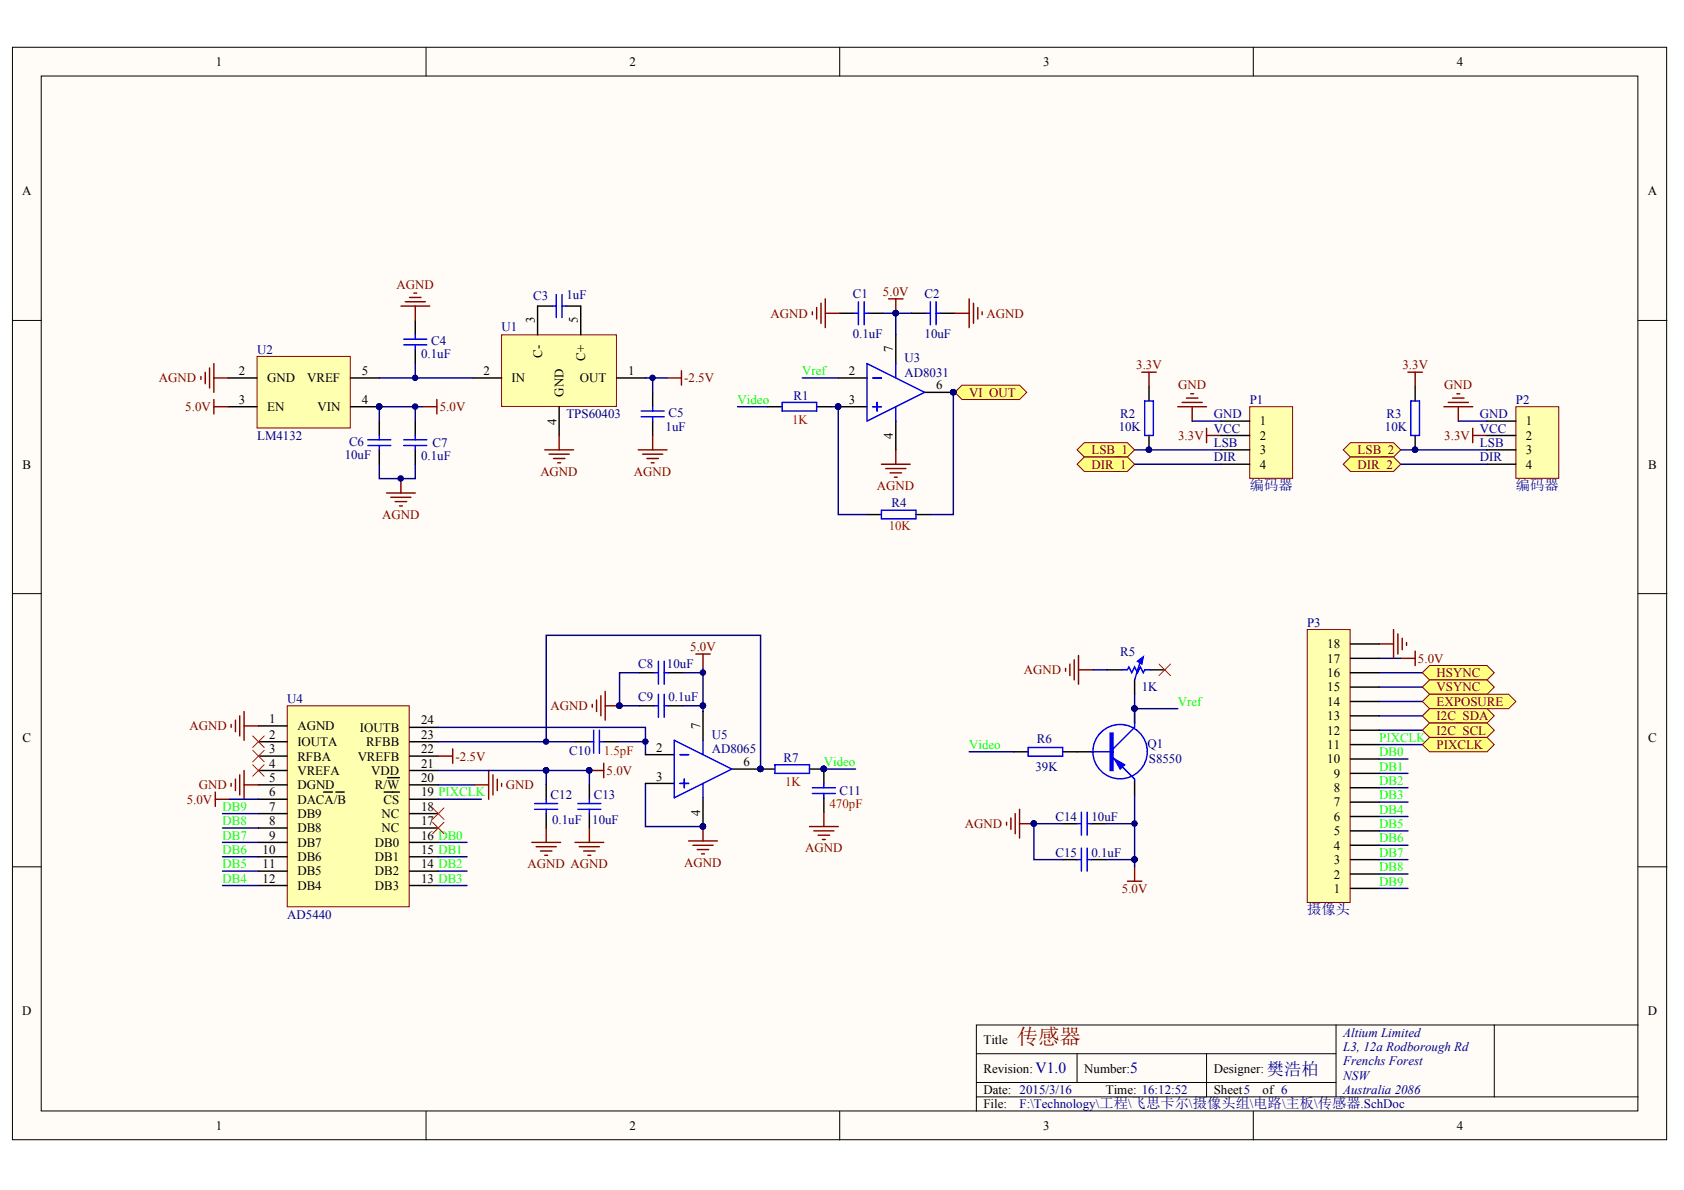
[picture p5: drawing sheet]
<svg xmlns="http://www.w3.org/2000/svg" width="297mm" height="210mm" viewBox="0 0 297 210" stroke-linecap="round" stroke-linejoin="round" font-family="sans-serif">
<defs><g id="words">
<text font-size="3.8" fill="#800000" x="179.3" y="184.1">传感器</text>
<text font-size="3" fill="#000080" x="223.5" y="189.6">樊浩柏</text>
<g font-size="2.7" fill="#000080">
<text x="182.6" y="189.3">V1.0</text>
<text x="199.4" y="189.3">5</text>
</g>
<g font-size="2.5" fill="#000080">
<text x="220.4" y="86.5">编码器</text>
<text x="267.4" y="86.5">编码器</text>
<text x="230.6" y="161.3">摄像头</text>
</g>
<g font-size="2.3">
<text x="38.1" y="11.6">1</text>
<text x="111.1" y="11.6">2</text>
<text x="184" y="11.6">3</text>
<text x="257" y="11.6">4</text>
<text x="3.9" y="34.5">A</text>
<text x="290.7" y="34.5">A</text>
<text x="94.3" y="57" transform="rotate(-90 94.3 57)">3</text>
<text x="101.9" y="57" transform="rotate(-90 101.9 57)">5</text>
<text x="95.6" y="63.1" transform="rotate(-90 95.6 63.1)">C-</text>
<text x="103.2" y="63.6" transform="rotate(-90 103.2 63.6)">C+</text>
<text x="157.5" y="62.1" transform="rotate(-90 157.5 62.1)">7</text>
<text x="42.1" y="71.2">3</text>
<text x="42.1" y="66.2">2</text>
<text x="47.1" y="67.4">GND</text>
<text x="54.2" y="67.4">VREF</text>
<text x="63.8" y="71.2">4</text>
<text x="63.8" y="66.2">5</text>
<text x="85.3" y="66.2">2</text>
<text x="90.2" y="67.4">IN</text>
<text x="99.4" y="70" transform="rotate(-90 99.4 70)">GND</text>
<text x="102.3" y="67.4">OUT</text>
<text x="110.8" y="66.2">1</text>
<text x="149.7" y="66.2">2</text>
<text x="149.7" y="71.2">3</text>
<text x="165.1" y="68.7">6</text>
<text x="47.1" y="72.5">EN</text>
<text x="56" y="72.5">VIN</text>
<text x="98.1" y="74.9" transform="rotate(-90 98.1 74.9)">4</text>
<text x="157.5" y="77.4" transform="rotate(-90 157.5 77.4)">4</text>
<text x="222.2" y="75">1</text>
<text x="222.2" y="77.6">2</text>
<text x="269.2" y="75">1</text>
<text x="269.2" y="77.6">2</text>
<text x="4" y="82.7">B</text>
<text x="222.2" y="80.1">3</text>
<text x="222.2" y="82.7">4</text>
<text x="269.2" y="80.1">3</text>
<text x="269.2" y="82.7">4</text>
<text x="290.7" y="82.7">B</text>
<text x="234.1" y="119.4">16</text>
<text x="234.1" y="116.9">17</text>
<text x="234.1" y="114.4">18</text>
<text x="234.1" y="124.5">14</text>
<text x="234.1" y="122">15</text>
<text x="4" y="130.9">C</text>
<text x="47.5" y="127.5">1</text>
<text x="47.5" y="130.4">2</text>
<text x="52.4" y="128.8">AGND</text>
<text x="52.4" y="131.6">IOUTA</text>
<text x="63.5" y="129.1">IOUTB</text>
<text x="64.6" y="131.6">RFBB</text>
<text x="74.3" y="130.4">23</text>
<text x="74.3" y="127.8">24</text>
<text x="123.5" y="128.5" transform="rotate(-90 123.5 128.5)">7</text>
<text x="234.1" y="129.6">12</text>
<text x="234.1" y="127">13</text>
<text x="290.7" y="130.9">C</text>
<text x="47.5" y="132.9">3</text>
<text x="47.5" y="135.4">4</text>
<text x="47.5" y="138">5</text>
<text x="52.4" y="134.2">RFBA</text>
<text x="52.4" y="136.7">VREFA</text>
<text x="63.1" y="134.2">VREFB</text>
<text x="65.5" y="136.7">VDD</text>
<text x="74.3" y="138">20</text>
<text x="74.3" y="135.4">21</text>
<text x="74.3" y="132.9">22</text>
<text x="115.7" y="132.6">2</text>
<text x="115.7" y="137.7">3</text>
<text x="131.1" y="135.2">6</text>
<text x="234.1" y="134.7">10</text>
<text x="234.1" y="132.1">11</text>
<text x="235.3" y="137.2">9</text>
<text x="47.5" y="140.5">6</text>
<text x="47.5" y="143">7</text>
<text x="52.4" y="139.2">DGND</text>
<text x="52.4" y="141.8">DACA/B</text>
<text x="66.1" y="139.2">R/W</text>
<text x="67.6" y="141.8">CS</text>
<text x="74.3" y="143">18</text>
<text x="74.3" y="140.5">19 PIXCLK</text>
<text x="123.5" y="143.9" transform="rotate(-90 123.5 143.9)">4</text>
<text x="235.3" y="142.3">7</text>
<text x="235.3" y="139.7">8</text>
<text x="47.5" y="145.5">8</text>
<text x="47.5" y="148.1">9</text>
<text x="52.4" y="144.3">DB9</text>
<text x="52.4" y="146.8">DB8</text>
<text x="52.4" y="149.3">DB7</text>
<text x="66.1" y="149.3">DB0</text>
<text x="67.3" y="146.8">NC</text>
<text x="67.3" y="144.3">NC</text>
<text x="74.3" y="148.1">16 DB0</text>
<text x="74.3" y="145.5">17</text>
<text x="235.3" y="149.9">4</text>
<text x="235.3" y="147.3">5</text>
<text x="235.3" y="144.8">6</text>
<text x="46.3" y="150.6">10</text>
<text x="46.3" y="153.1">11</text>
<text x="46.3" y="155.7">12</text>
<text x="52.4" y="151.9">DB6</text>
<text x="52.4" y="154.4">DB5</text>
<text x="66.1" y="154.4">DB2</text>
<text x="66.1" y="151.9">DB1</text>
<text x="74.3" y="155.7">13 DB3</text>
<text x="74.3" y="153.1">14 DB2</text>
<text x="74.3" y="150.6">15 DB1</text>
<text x="235.3" y="155">2</text>
<text x="235.3" y="152.4">3</text>
<text x="52.4" y="157">DB4</text>
<text x="66.1" y="157">DB3</text>
<text x="235.3" y="157.5">1</text>
<text x="3.9" y="179">D</text>
<text x="290.7" y="179">D</text>
<text x="173.5" y="184.1">Title</text>
<text x="173.5" y="189.2">Revision:</text>
<text x="191.3" y="189.2">Number:</text>
<text x="214.1" y="189.2">Designer:</text>
<text x="173.5" y="193">Date: 2015/3/16</text>
<text x="173.5" y="195.5">File:</text>
<text x="195.1" y="193">Time: 16:12:52</text>
<text x="214.1" y="193">Sheet5</text>
<text x="222.7" y="193">of 6</text>
<text x="38.1" y="199.3">1</text>
<text x="111.1" y="199.3">2</text>
<text x="184" y="199.3">3</text>
<text x="257" y="199.3">4</text>
</g>
<g font-size="2.3" fill="#800000">
<text x="69.9" y="51">AGND</text>
<text x="155.7" y="52.2">5.0V</text>
<text x="135.9" y="56">AGND</text>
<text x="174" y="56">AGND</text>
<text x="200.4" y="65.2">3.3V</text>
<text x="247.4" y="65.2">3.3V</text>
<text x="28" y="67.4">AGND</text>
<text x="120.7" y="67.4">-2.5V</text>
<text x="170.9" y="70">VI_OUT</text>
<text x="207.8" y="68.7">GND</text>
<text x="254.8" y="68.7">GND</text>
<text x="32.7" y="72.5">5.0V</text>
<text x="77.6" y="72.5">5.0V</text>
<text x="207.8" y="77.6">3.3V</text>
<text x="254.8" y="77.6">3.3V</text>
<text x="95.3" y="83.9">AGND</text>
<text x="111.8" y="83.9">AGND</text>
<text x="192.5" y="80.1">LSB_1</text>
<text x="192.5" y="82.7">DIR_1</text>
<text x="239.5" y="80.1">LSB_2</text>
<text x="239.5" y="82.7">DIR_2</text>
<text x="154.7" y="86.5">AGND</text>
<text x="67.4" y="91.5">AGND</text>
<text x="121.7" y="114.9">5.0V</text>
<text x="180.6" y="118.9">AGND</text>
<text x="250.1" y="116.9">5.0V</text>
<text x="253.4" y="119.4">HSYNC</text>
<text x="97.1" y="125.2">AGND</text>
<text x="253.4" y="122">VSYNC</text>
<text x="253.4" y="124.5">EXPOSURE</text>
<text x="33.4" y="128.8">AGND</text>
<text x="253.4" y="127">I2C_SDA</text>
<text x="253.4" y="129.6">I2C_SCL</text>
<text x="80.4" y="134.2">-2.5V</text>
<text x="107" y="136.7">5.0V</text>
<text x="253.4" y="132.1">PIXCLK</text>
<text x="32.9" y="141.8">5.0V</text>
<text x="35" y="139.2">GND</text>
<text x="89.2" y="139.2">GND</text>
<text x="170.2" y="146.1">AGND</text>
<text x="93" y="153.1">AGND AGND</text>
<text x="120.7" y="152.9">AGND</text>
<text x="142" y="150.4">AGND</text>
<text x="197.9" y="157.5">5.0V</text>
</g>
<g font-size="2.3" fill="#000080">
<text x="94" y="53">C3</text>
<text x="99.9" y="52.7">1uF</text>
<text x="150.4" y="52.5">C1</text>
<text x="163.1" y="52.5">C2</text>
<text x="88.5" y="58.3">U1</text>
<text x="150.4" y="59.6">0.1uF</text>
<text x="163.1" y="59.6">10uF</text>
<text x="45.4" y="62.4">U2</text>
<text x="74.3" y="63.1">0.1uF</text>
<text x="76.1" y="60.9">C4</text>
<text x="159.5" y="63.9">U3</text>
<text x="140" y="70.5">R1</text>
<text x="159.5" y="66.4">AD8031</text>
<text x="220.4" y="71.2">P1</text>
<text x="267.4" y="71.2">P2</text>
<text x="45.4" y="77.6">LM4132</text>
<text x="99.9" y="73.8">TPS60403</text>
<text x="117.4" y="76.1">1uF</text>
<text x="117.9" y="73.5">C5</text>
<text x="197.3" y="76.1">10K</text>
<text x="197.6" y="73.8">R2</text>
<text x="214.1" y="73.8">GND</text>
<text x="214.1" y="76.3">VCC</text>
<text x="244.3" y="76.1">10K</text>
<text x="244.5" y="73.8">R3</text>
<text x="261.1" y="73.8">GND</text>
<text x="261.1" y="76.3">VCC</text>
<text x="60.8" y="80.9">10uF</text>
<text x="61.6" y="78.6">C6</text>
<text x="74.3" y="81.1">0.1uF</text>
<text x="76.3" y="78.9">C7</text>
<text x="214.1" y="78.9">LSB</text>
<text x="214.1" y="81.4">DIR</text>
<text x="261.1" y="78.9">LSB</text>
<text x="261.1" y="81.4">DIR</text>
<text x="157.3" y="89.5">R4</text>
<text x="230.6" y="110.6">P3</text>
<text x="112.6" y="117.9">C8</text>
<text x="117.6" y="117.9">10uF</text>
<text x="197.6" y="115.6">R5</text>
<text x="50.7" y="124">U4</text>
<text x="112.6" y="123.7">C9</text>
<text x="117.9" y="123.7">0.1uF</text>
<text x="201.4" y="122">1K</text>
<text x="125.5" y="130.4">U5</text>
<text x="182.9" y="131.1">R6</text>
<text x="202.4" y="131.9">Q1</text>
<text x="100.4" y="133.1">C10</text>
<text x="125.5" y="132.9">AD8065</text>
<text x="138.2" y="134.4">R7</text>
<text x="182.6" y="135.9">39K</text>
<text x="202.7" y="134.7">S8550</text>
<text x="97.1" y="141">C12</text>
<text x="104.7" y="141">C13</text>
<text x="148.1" y="140.2">C11</text>
<text x="97.4" y="145.3">0.1uF</text>
<text x="104.5" y="145.3">10uF</text>
<text x="186.2" y="144.8">C14</text>
<text x="192.5" y="144.8">10uF</text>
<text x="186.2" y="151.1">C15</text>
<text x="192.5" y="151.1">0.1uF</text>
<text x="50.7" y="162">AD5440</text>
<text x="236.9" y="182.9">Altium Limited</text>
<text x="236.9" y="185.4">L3, 12a Rodborough Rd</text>
<text x="236.9" y="187.9">Frenchs Forest</text>
<text x="236.9" y="190.5">NSW</text>
<text x="179.8" y="195.5">F:\Technology\工程\飞思卡尔\摄像头组\电路\主板\传感器.SchDoc</text>
<text x="236.9" y="193">Australia 2086</text>
</g>
<g font-size="2.3" fill="#0f0">
<text x="130.1" y="71.2">Video</text>
<text x="141.5" y="66.2">Vref</text>
<text x="207.8" y="124.5">Vref</text>
<text x="243.3" y="130.9">PIXCLK</text>
<text x="145.3" y="135.2">Video</text>
<text x="170.9" y="132.1">Video</text>
<text x="243.3" y="133.4">DB0</text>
<text x="243.3" y="135.9">DB1</text>
<text x="39.2" y="143">DB9</text>
<text x="243.3" y="138.5">DB2</text>
<text x="243.3" y="141">DB3</text>
<text x="243.3" y="143.5">DB4</text>
<text x="39.2" y="148.1">DB7</text>
<text x="39.2" y="145.5">DB8</text>
<text x="243.3" y="146.1">DB5</text>
<text x="243.3" y="148.6">DB6</text>
<text x="39.2" y="155.7">DB4</text>
<text x="39.2" y="153.1">DB5</text>
<text x="39.2" y="150.6">DB6</text>
<text x="243.3" y="151.1">DB7</text>
<text x="243.3" y="153.7">DB8</text>
<text x="243.3" y="156.2">DB9</text>
</g>
<g font-size="2.3" fill="#f00">
<text x="139.7" y="74.8">1K</text>
<text x="156.8" y="93.6">10K</text>
<text x="106.5" y="133.1">1.5pF</text>
<text x="138.5" y="138.7">1K</text>
<text x="146.3" y="142.5">470pF</text>
</g>
</g></defs>
<g fill="#fffcf8" stroke="#000" stroke-width=".18">
<path d="M2.2 8.3h291.8v192.7h-291.8z"/>
<path d="M7.3 13.4h281.6v182.6h-281.6z"/>
</g>
<g fill="none" stroke="#000" stroke-width=".18">
<path d="M75.2 8.3v5.1M148.1 8.3v5.1M221.1 8.3v5.1M2.2 56.5h5.1M289 56.5h5M2.2 104.7h5.1M289 104.7h5M2.2 152.9h5.1M289 152.9h5M75.2 196v5.1M148.1 196v5.1M172.2 185.9h63.5"/>
<path d="M172.2 193.5h116.8M172.2 190.9h63.5M190 185.9v5M212.8 185.9v7.6M221.1 196v5.1M235.7 180.8v12.7M263.6 180.8h-91.4v15.2M289 180.8h-25.4v12.7"/>
</g>
<path d="M207.7 71.7h5.1M208.5 71h3.6M209.3 70.2h2M210 69.5h.5M210.3 71.7v2.6M212.8 75.5v2.6M212.8 76.8h2.6" fill="none" stroke="#800000" stroke-width=".25"/>
<path d="M200.1 79.3h15.3M210.3 74.3h5.1M200.1 81.9h15.3" fill="none" stroke="#000080" stroke-width=".25"/>
<path d="M202.7 68.2v2.5M202.7 76.8v2.5" fill="none" stroke="#000" stroke-width=".25"/>
<circle cx="202.6" cy="79.3" r=".48" fill="#000080" stroke="#000080" stroke-width=".18"/>
<path d="M201.9 70.7h1.5v6.1h-1.5z" fill="none" stroke="#00f" stroke-width=".25"/>
<g fill="#ffff80" stroke="#800000" stroke-width=".18">
<path d="M190 79.3l1.3-1.2h7.6l1.2 1.2-1.2 1.3h-7.6z" fill-rule="evenodd"/>
<path d="M190 81.9l1.3-1.3h7.6l1.2 1.3-1.2 1.3h-7.6z" fill-rule="evenodd"/>
</g>
<path d="M201.4 65.7h2.5M202.7 65.7v2.5M254.7 71.7h5.1M255.5 71h3.5M256.2 70.2h2M257 69.5h.5M257.2 71.7v2.6M259.8 75.5v2.6M259.8 76.8h2.5" fill="none" stroke="#800000" stroke-width=".25"/>
<path d="M247.1 79.3h15.2M257.2 74.3h5.1M247.1 81.9h15.2" fill="none" stroke="#000080" stroke-width=".25"/>
<path d="M249.6 68.2v2.5M249.6 76.8v2.5" fill="none" stroke="#000" stroke-width=".25"/>
<circle cx="249.6" cy="79.3" r=".48" fill="#000080" stroke="#000080" stroke-width=".18"/>
<path d="M248.9 70.7h1.5v6.1h-1.5z" fill="none" stroke="#00f" stroke-width=".25"/>
<g fill="#ffff80" stroke="#800000" stroke-width=".18">
<path d="M236.9 79.3l1.3-1.2h7.6l1.3 1.2-1.3 1.3h-7.6z" fill-rule="evenodd"/>
<path d="M236.9 81.9l1.3-1.3h7.6l1.3 1.3-1.3 1.3h-7.6z" fill-rule="evenodd"/>
</g>
<path d="M248.3 65.7h2.6M249.6 65.7v2.5" fill="none" stroke="#800000" stroke-width=".25"/>
<path d="M220.4 71.7h7.6v12.7h-7.6z" fill="#ffffb0" stroke="#800000" stroke-width=".18"/>
<path d="M215.4 74.3h5M215.4 76.8h5M215.4 79.3h5M215.4 81.9h5" fill="none" stroke="#000" stroke-width=".25"/>
<path d="M267.4 71.7h7.5v12.7h-7.5z" fill="#ffffb0" stroke="#800000" stroke-width=".18"/>
<path d="M262.3 74.3h5.1M262.3 76.8h5.1M262.3 79.3h5.1M262.3 81.9h5.1" fill="none" stroke="#000" stroke-width=".25"/>
<path d="M243.3 113.6h2.5M245.8 111.1v5M246.6 111.8v3.6M247.1 116.1h2.5M247.3 112.6v2M248.1 113.3v.5M249.6 114.9v2.5" fill="none" stroke="#800000" stroke-width=".25"/>
<path d="M243.3 116.1h3.8M243.3 118.7h7.6M243.3 128.8h7.6M243.3 121.2h7.6M243.3 123.7h7.6M243.3 126.3h7.6M243.3 131.3h7.6M243.3 133.9h5M243.3 136.4h5" fill="none" stroke="#000080" stroke-width=".25"/>
<path d="M50.7 124.5h21.5v35.4h-21.5z" fill="#ffffb0" stroke="#800000" stroke-width=".18"/>
<g fill="none" stroke="#000" stroke-width=".25">
<path d="M135.4 71.7h2.6M144.1 71.7h2.5M152.9 90.8h2.6M161.6 90.8h2.5M45.6 128h5.1M45.6 130.8h5.1M45.6 133.4h5.1M45.6 135.9h5.1M45.6 138.4h5.1M57.1 139.7h1.6M59.2 139.7h1.5M67.8 139.7h2.7"/>
<path d="M68.4 137.2h2.1M72.2 130.8h5.1M72.2 133.4h5.1M72.2 135.9h5.1M72.2 138.4h5.1M72.2 128.3h5.1M96.3 138.4v2.6M101.4 130.8h2.6M106.5 130.8h2.5M112.8 124.5h2.6M113.9 133.1h5M113.9 138.2h5"/>
<path d="M117.9 124.5h2.6M124 125.5v5.1M129.1 135.7h5.1M45.6 141h5.1M45.6 143.5h5.1M45.6 146.1h5.1M45.6 148.6h5.1M45.6 151.1h5.1M45.6 153.7h5.1M45.6 156.2h5.1M72.2 141h5.1M72.2 143.5h5.1"/>
<path d="M72.2 146.1h5.1M72.2 148.6h5.1M72.2 151.1h5.1M72.2 153.7h5.1M72.2 156.2h5.1M96.3 143.5v2.6M124 140.7v5.1"/>
</g>
<g fill="none" stroke="#800000" stroke-width=".25">
<path d="M156.7 52.7h2.6M158 52.7v2.6M158 79.3v2.6M155.5 81.9h5M156.2 82.6h3.6M157 83.4h2M157.8 84.2h.5M122.7 115.4h2.6M124 115.4v2.5M38 139.7v2.5M40.8 127.8v.5M40.8 138.2v.5"/>
<path d="M41.5 127v2.1M41.5 137.4v2.1M42.3 126.3v3.5M42.3 136.7v3.5M43.1 125.5v5.1M43.1 135.9v5.1M43.1 138.4h2.5M43.1 128h2.5M77.3 133.4h2.5M79.8 132.1v2.5M83.7 138.4h2.5M86.2 135.9v5.1"/>
<path d="M87 136.7v3.5M87.7 137.4v2.1M88.5 138.2v.5M104 135.9h2.5M104.5 124.2v.5M105.2 123.5v2M106 122.7v3.6M106.5 134.6v2.6M106.7 122v5M106.7 124.5h2.6M38 141h2.5M93.8 148.6h5.1"/>
<path d="M94.6 149.3h3.5M95.3 150.1h2.1M96.1 150.9h.5M96.3 146.1v2.5M121.5 148.3h5M122.2 149.1h3.6M123 149.9h2M123.8 150.6h.5M124 145.8v2.5"/>
</g>
<g fill="none" stroke="#000080" stroke-width=".25">
<path d="M130.1 71.7h5.3M77.3 128.3h36.6v4.8M77.3 138.4h6.4M77.3 130.8h24.1M96.3 130.8v-18.7h37.9v23.8M109 130.8h4.9M113.9 138.2v7.6h10.1M39.2 143.5h6.4M39.2 146.1h6.4M39.2 148.6h6.4M39.2 151.1h6.4M39.2 153.7h6.4"/>
<path d="M39.2 156.2h6.4M40.5 141h5.1M77.3 148.6h5.1M77.3 151.1h5.1M77.3 153.7h5.1M77.3 156.2h5.1M77.3 141h7.6"/>
</g>
<path d="M44.6 129.8l2 2M44.6 132.4l2 2M44.6 134.9l2 2M46.6 129.8l-2 2M46.6 132.4l-2 2M46.6 134.9l-2 2M76.3 142.5l2 2M76.3 145l2 2.1M78.3 142.5l-2 2M78.3 145l-2 2.1" fill="none" stroke="#f00" stroke-width=".18"/>
<g fill="none" stroke="#00f" stroke-width=".25">
<path d="M138 71h6.1v1.5h-6.1zM155.5 90h6.1v1.5h-6.1zM104 130.8h.7M104.7 128.8v4.1M105.7 128.8v4.1M105.7 130.8h.8M115.4 124.5h.7M116.1 122.5v4M117.2 122.5v4M117.2 124.5h.7M118.9 130.6l10.2 5.1-10.2 5zM119.9 133.1h1.6"/>
<path d="M119.9 138.2h1.6M120.7 137.4v1.5M124 130.6v2.5M124 138.2v2.5M94.3 141.7h4.1M94.3 142.8h4.1M96.3 141v.7M96.3 142.8v.7"/>
</g>
<g fill="#000080" stroke="#000080" stroke-width=".18">
<circle cx="124" cy="145.8" r=".48"/>
<circle cx="109.3" cy="124.5" r=".49"/>
<circle cx="145.3" cy="135.6" r=".48"/>
<circle cx="113.8" cy="130.8" r=".48"/>
<circle cx="96.3" cy="130.8" r=".48"/>
<circle cx="134.1" cy="135.6" r=".48"/>
<circle cx="103.9" cy="135.9" r=".48"/>
<circle cx="158" cy="55.2" r=".48"/>
</g>
<path d="M45.3 62.9h16.5v12.6h-16.5z" fill="#ffffb0" stroke="#800000" stroke-width=".18"/>
<path d="M73.3 56.5v2.6M40.3 71.7h5M40.3 66.7h5M61.8 71.7h5.1M61.8 66.7h5.1M66.9 74.3v2.5M66.9 79.3v2.6M73.3 61.6v2.5M73.3 74.3v2.5M73.3 79.3v2.6" fill="none" stroke="#000" stroke-width=".25"/>
<g fill="#000080" stroke="#000080" stroke-width=".18">
<circle cx="66.9" cy="71.7" r=".48"/>
<circle cx="73.2" cy="71.7" r=".48"/>
<circle cx="70.7" cy="84.4" r=".49"/>
</g>
<g fill="none" stroke="#800000" stroke-width=".25">
<path d="M70.7 54h5.1M71.5 53.2h3.5M72.2 52.5h2.1M73 51.7h.5M73.3 54v2.5M35.4 66.4v.5M36.2 65.7v2M37 64.9v3.5M37.7 71.7h2.6M37.7 64.1v5.1M37.7 70.5v2.5M37.7 66.7h2.6"/>
<path d="M74.5 71.7h2.6M77.1 70.5v2.5M117.7 66.7h2.5M120.2 65.4v2.5M68.2 87h5.1M68.9 87.7h3.6M69.7 88.5h2M70.5 89.2h.5M70.7 84.4v2.6"/>
</g>
<path d="M71.2 59.8h4.1M73.3 59.1v.7M64.9 78.6h4M64.9 77.6h4M66.9 76.8v.8M66.9 78.6v.7M71.2 60.8h4.1M71.2 78.6h4.1M71.2 77.6h4.1M73.3 60.8v.8M73.3 76.8v.8M73.3 78.6v.7" fill="none" stroke="#00f" stroke-width=".25"/>
<path d="M73.3 71.7v2.6M66.9 81.9v2.5h6.4v-2.5" fill="none" stroke="#000080" stroke-width=".25"/>
<path d="M88.5 59.1h20.2v12.6h-20.2z" fill="#ffffb0" stroke="#800000" stroke-width=".18"/>
<path d="M97.4 54h-2.6v5.1M99.9 54h2.5v5.1M148.1 55.3h2.5M153.2 55.3h2.5M83.4 66.7h5.1M98.6 71.7v5.1M108.8 66.7h5.1M115.1 69.2v2.5M115.1 74.3v2.5M134.2 135.7h2.5M142.8 135.7h2.5v2.5M145.3 140.7v2.6" fill="none" stroke="#000" stroke-width=".25"/>
<path d="M66.9 66.7h16.5M73.3 64.1v2.6M74.5 71.7h-7.6v2.6M113.9 66.7h3.8M115.1 66.7v2.5M141.5 66.7h6.4M145.3 135.7h5.6" fill="none" stroke="#000080" stroke-width=".25"/>
<g fill="#000080" stroke="#000080" stroke-width=".18">
<circle cx="73.2" cy="66.6" r=".48"/>
<circle cx="115.1" cy="66.6" r=".48"/>
<circle cx="66.9" cy="71.7" r=".48"/>
<circle cx="145.3" cy="135.6" r=".48"/>
<circle cx="134.1" cy="135.6" r=".48"/>
</g>
<g fill="none" stroke="#00f" stroke-width=".25">
<path d="M97.4 54h.7M98.1 52v4M99.1 52v4M99.1 54h.8M150.6 55.3h.8M151.4 53.2v4.1M152.4 53.2v4.1M152.4 55.3h.8M113.1 73.5h4.1M113.1 72.5h4.1M115.1 71.7v.8M115.1 73.5v.8"/>
<path d="M136.7 134.9h6.1v1.5h-6.1zM143.3 140h4.1M143.3 138.9h4.1M145.3 138.2v.7M145.3 140v.7"/>
</g>
<g fill="none" stroke="#800000" stroke-width=".25">
<path d="M143.3 55v.5M144.1 54.2v2.1M144.8 53.5v3.5M145.6 52.7v5.1M145.6 55.3h2.5M96.1 79.3h5.1M98.6 76.8v2.5M112.6 79.3h5.1M115.1 76.8v2.5M96.9 80.1h3.5M97.6 80.9h2M98.4 81.6h.5"/>
<path d="M113.3 80.1h3.6M114.1 80.9h2M114.9 81.6h.5M142.8 145.8h5.1M143.5 146.6h3.6M144.3 147.3h2M145.1 148.1h.5M145.3 143.3v2.5"/>
</g>
<g fill="#ffff80" stroke="#800000" stroke-width=".18">
<path d="M168.4 69.2l1.3-1.3h10.1l1.3 1.3-1.3 1.3h-10.1z" fill-rule="evenodd"/>
<path d="M250.9 118.7l1.3-1.3h10.1l1.3 1.3-1.3 1.2h-10.1z" fill-rule="evenodd"/>
<path d="M250.9 121.2l1.3-1.3h10.1l1.3 1.3-1.3 1.3h-10.1z" fill-rule="evenodd"/>
<path d="M250.9 123.7l1.3-1.2h13.9l1.3 1.2-1.3 1.3h-13.9z" fill-rule="evenodd"/>
<path d="M250.9 126.3l1.3-1.3h10.1l1.3 1.3-1.3 1.2h-10.1z" fill-rule="evenodd"/>
<path d="M250.9 128.8l1.3-1.3h10.1l1.3 1.3-1.3 1.3h-10.1z" fill-rule="evenodd"/>
<path d="M250.9 131.3l1.3-1.2h10.1l1.3 1.2-1.3 1.3h-10.1z" fill-rule="evenodd"/>
</g>
<g fill="none" stroke="#000" stroke-width=".25">
<path d="M158 59.1v5M160.8 55.3h2.5M165.9 55.3h2.5M147.9 66.7h5M147.9 71.7h5M158 74.3v5M163.1 69.2h5.1M112.8 118.7h2.6M117.9 118.7h2.6M195.3 118.2h2.6M200.1 119.9v2.6M202.9 118.2h2.6"/>
<path d="M104 138.4v2.6M178.8 132.6h2.6M187.4 132.6h5.1M200.1 125v2.5M200.1 137.7v2.5M104 143.5v2.6M187.4 151.6h2.6M187.4 145.3h2.6M192.5 151.6h2.6M192.5 145.3h2.6"/>
</g>
<g fill="#000080" stroke="#000080" stroke-width=".18">
<circle cx="200.1" cy="125" r=".48"/>
<circle cx="124" cy="124.5" r=".48"/>
<circle cx="124" cy="118.6" r=".48"/>
<circle cx="200.1" cy="145.3" r=".48"/>
<circle cx="182.3" cy="145.3" r=".48"/>
<circle cx="200.1" cy="151.6" r=".48"/>
<circle cx="158" cy="55.2" r=".48"/>
<circle cx="147.8" cy="71.7" r=".48"/>
<circle cx="168.1" cy="69.2" r=".48"/>
<circle cx="96.3" cy="135.9" r=".48"/>
<circle cx="109.3" cy="124.5" r=".49"/>
<circle cx="103.9" cy="135.9" r=".48"/>
</g>
<g fill="none" stroke="#00f" stroke-width=".25">
<path d="M163.3 55.3h.8M164.1 53.2v4.1M165.1 53.2v4.1M165.1 55.3h.8M152.9 64.1l10.2 5.1-10.2 5.1zM153.9 66.7h1.6M153.9 71.7h1.6M154.7 71v1.5M158 64.1v2.6M158 71.7v2.6M115.4 118.7h.7M116.1 116.6v4.1"/>
<path d="M117.2 116.6v4.1M117.2 118.7h.7M197.9 118.2h1l.2-.6 .5 1.1 .5-1.1 .5 1.1 .5-1.1 .6 1.1 .2-.5h1M201.1 116.6l-1 3.3M181.4 131.8h6v1.6h-6zM192.5 132.6h3.8M196.3 133.6l3.8 3.8v.3M200.1 127.5v.8l-3.8 3.8M101.9 141.7h4.1M101.9 142.8h4.1M104 141v.7M104 142.8v.7"/>
<path d="M190 151.6h.7M190 145.3h.7M190.7 143.3v4M190.7 149.6v4.1M191.8 143.3v4M191.8 149.6v4.1M191.8 151.6h.7M191.8 145.3h.7"/>
<circle cx="197.6" cy="132.6" r="4.8"/>
</g>
<g fill="#00f" stroke="#00f" stroke-width=".25">
<path d="M196.6 133.9l1.8 1-.8 .8z"/>
<path d="M200.6 116.6l1.1-.7-.3 1.2z"/>
<path d="M195.8 129.3h.5v6.6h-.5z" fill-rule="evenodd"/>
</g>
<g fill="none" stroke="#800000" stroke-width=".25">
<path d="M168.4 55.3h2.6M171 52.7v5.1M171.7 53.5v3.5M172.5 54.2v2.1M173.2 55v.5M188 117.9v.5M188.7 117.1v2.1M189.5 116.4v3.5M190.2 115.6v5.1M190.2 118.2h2.6M101.4 148.6h5.1M102.2 149.3h3.5"/>
<path d="M102.9 150.1h2.1M103.7 150.9h.5M104 146.1v2.5M177.5 145v.5M178.3 144.3v2M179.1 143.5v3.6M179.8 142.8v5M179.8 145.3h2.6M198.9 155.4h2.5M200.1 152.9v2.5"/>
</g>
<g fill="none" stroke="#000080" stroke-width=".25">
<path d="M155.7 55.3h5.1M158 55.3v3.8M146.6 71.7h1.3v19.1h5M168.4 69.2h-.2v21.6h-4.1M112.8 118.7h-3.5v5.8h3.5M120.5 118.7h3.5M124 117.9v7.6M192.8 118.2h2.5M77.3 135.9h26.7v2.5M96.3 135.9v2.5M120.5 124.5h3.5M171 132.6h7.8"/>
<path d="M200.1 122.5v5M200.1 125h7.6M187.4 145.3h-5v6.3h5M195.1 145.3h5M195.1 151.6h5M200.1 140.2v12.7"/>
</g>
<path d="M204.4 117.1l2.1 2.1M206.5 117.1l-2.1 2.1" fill="none" stroke="#f00" stroke-width=".18"/>
<path d="M230.6 111.1h7.5v48.1h-7.5z" fill="#ffffb0" stroke="#800000" stroke-width=".18"/>
<g fill="none" stroke="#000" stroke-width=".25">
<path d="M238.2 118.7h5.1M238.2 116.1h5.1M238.2 113.6h5.1M238.2 138.9h5.1M238.2 136.4h5.1M238.2 133.9h5.1M238.2 131.3h5.1M238.2 128.8h5.1M238.2 126.3h5.1M238.2 123.7h5.1M238.2 121.2h5.1M238.2 156.7h5.1"/>
<path d="M238.2 154.2h5.1M238.2 151.6h5.1M238.2 149.1h5.1M238.2 146.6h5.1M238.2 144h5.1M238.2 141.5h5.1"/>
</g>
<path d="M243.3 138.9h5M243.3 141.5h5M243.3 144h5M243.3 146.6h5M243.3 149.1h5M243.3 151.6h5M243.3 154.2h5M243.3 156.7h5" fill="none" stroke="#000080" stroke-width=".25"/>
<use href="#words"/>
</svg>
